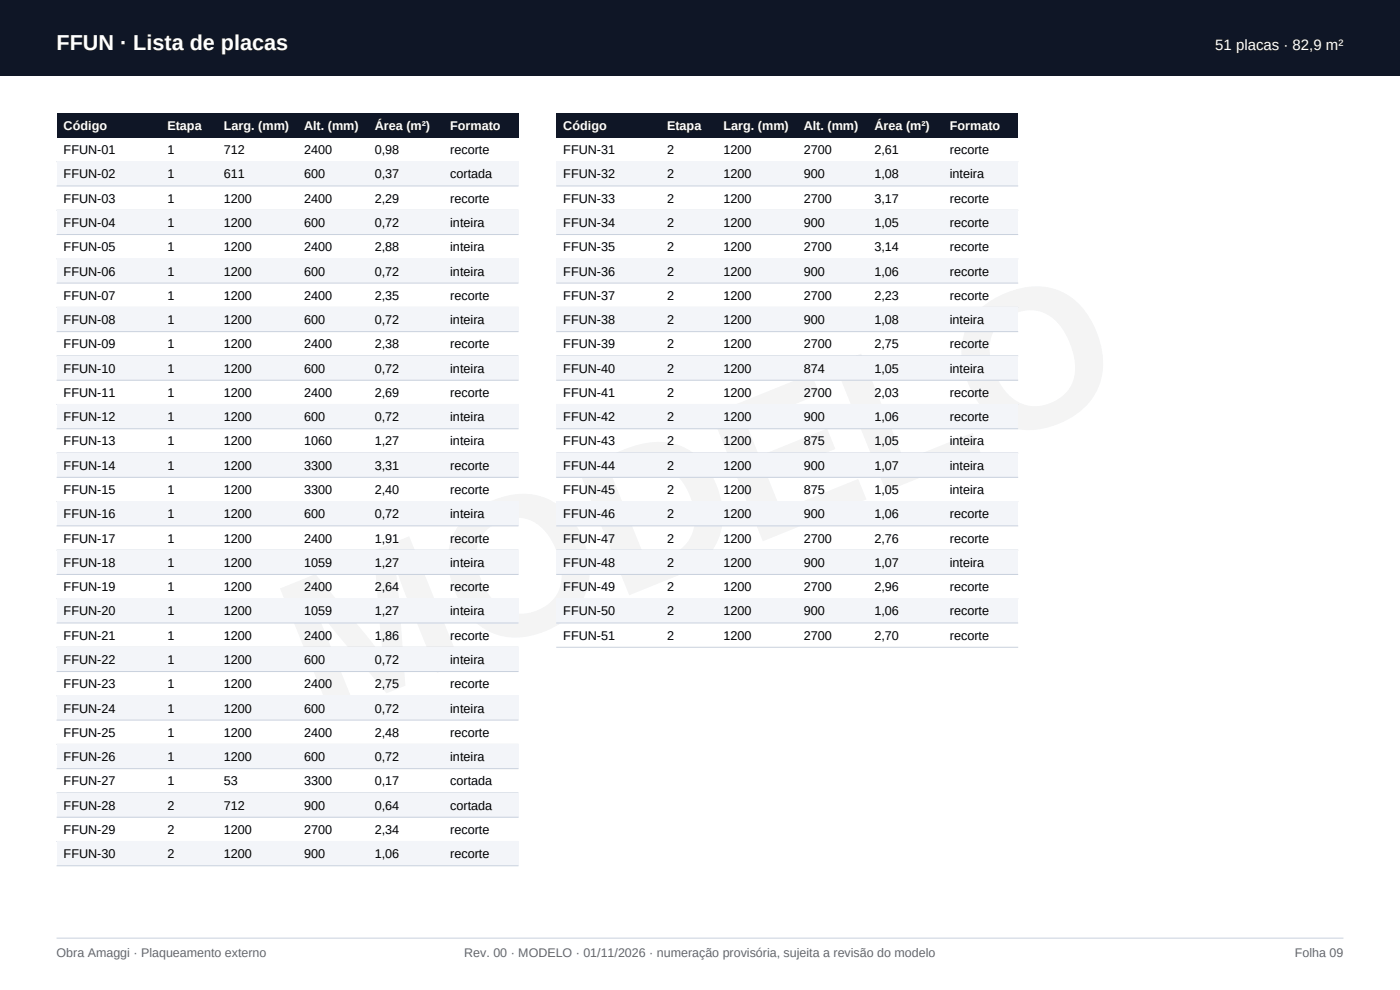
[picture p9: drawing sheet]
<svg xmlns="http://www.w3.org/2000/svg" width="297mm" height="210mm" viewBox="0 0 297 210" stroke-linecap="round" stroke-linejoin="round" font-family="sans-serif">
<defs><g id="words">
<text font-size="4.6" fill="#fff" x="12" y="10.5">FFUN · Lista de placas</text>
<text font-size="3.2" fill="#fff" x="257.8" y="10.5">51 placas · 82,9 m²</text>
<g font-size="2.7" fill="#fff">
<text x="13.5" y="27.5">Código</text>
<text x="35.5" y="27.5">Etapa</text>
<text x="47.5" y="27.5">Larg. (mm)</text>
<text x="64.5" y="27.5">Alt. (mm)</text>
<text x="79.5" y="27.5">Área (m²)</text>
<text x="95.5" y="27.5">Formato</text>
<text x="119.5" y="27.5">Código</text>
<text x="141.5" y="27.5">Etapa</text>
<text x="153.5" y="27.5">Larg. (mm)</text>
<text x="170.5" y="27.5">Alt. (mm)</text>
<text x="185.5" y="27.5">Área (m²)</text>
<text x="201.5" y="27.5">Formato</text>
</g>
<g font-size="2.7">
<text x="13.5" y="32.7">FFUN-01</text>
<text x="35.5" y="32.7">1</text>
<text x="47.5" y="32.7">712</text>
<text x="64.5" y="32.7">2400</text>
<text x="79.5" y="32.7">0,98</text>
<text x="95.5" y="32.7">recorte</text>
<text x="119.5" y="32.7">FFUN-31</text>
<text x="141.5" y="32.7">2</text>
<text x="153.5" y="32.7">1200</text>
<text x="170.5" y="32.7">2700</text>
<text x="185.5" y="32.7">2,61</text>
<text x="201.5" y="32.7">recorte</text>
<text x="13.5" y="37.8">FFUN-02</text>
<text x="35.5" y="37.8">1</text>
<text x="47.5" y="37.8">611</text>
<text x="64.5" y="37.8">600</text>
<text x="79.5" y="37.8">0,37</text>
<text x="95.5" y="37.8">cortada</text>
<text x="119.5" y="37.8">FFUN-32</text>
<text x="141.5" y="37.8">2</text>
<text x="153.5" y="37.8">1200</text>
<text x="170.5" y="37.8">900</text>
<text x="185.5" y="37.8">1,08</text>
<text x="201.5" y="37.8">inteira</text>
<text x="13.5" y="43">FFUN-03</text>
<text x="35.5" y="43">1</text>
<text x="47.5" y="43">1200</text>
<text x="64.5" y="43">2400</text>
<text x="79.5" y="43">2,29</text>
<text x="95.5" y="43">recorte</text>
<text x="119.5" y="43">FFUN-33</text>
<text x="141.5" y="43">2</text>
<text x="153.5" y="43">1200</text>
<text x="170.5" y="43">2700</text>
<text x="185.5" y="43">3,17</text>
<text x="201.5" y="43">recorte</text>
<text x="13.5" y="48.1">FFUN-04</text>
<text x="13.5" y="53.3">FFUN-05</text>
<text x="35.5" y="48.1">1</text>
<text x="35.5" y="53.3">1</text>
<text x="47.5" y="48.1">1200</text>
<text x="47.5" y="53.3">1200</text>
<text x="64.5" y="48.1">600</text>
<text x="64.5" y="53.3">2400</text>
<text x="79.5" y="48.1">0,72</text>
<text x="79.5" y="53.3">2,88</text>
<text x="95.5" y="48.1">inteira</text>
<text x="95.5" y="53.3">inteira</text>
<text x="119.5" y="48.1">FFUN-34</text>
<text x="119.5" y="53.3">FFUN-35</text>
<text x="141.5" y="48.1">2</text>
<text x="141.5" y="53.3">2</text>
<text x="153.5" y="48.1">1200</text>
<text x="153.5" y="53.3">1200</text>
<text x="170.5" y="48.1">900</text>
<text x="170.5" y="53.3">2700</text>
<text x="185.5" y="48.1">1,05</text>
<text x="185.5" y="53.3">3,14</text>
<text x="201.5" y="48.1">recorte</text>
<text x="201.5" y="53.3">recorte</text>
<text x="13.5" y="58.4">FFUN-06</text>
<text x="35.5" y="58.4">1</text>
<text x="47.5" y="58.4">1200</text>
<text x="64.5" y="58.4">600</text>
<text x="79.5" y="58.4">0,72</text>
<text x="95.5" y="58.4">inteira</text>
<text x="119.5" y="58.4">FFUN-36</text>
<text x="141.5" y="58.4">2</text>
<text x="153.5" y="58.4">1200</text>
<text x="170.5" y="58.4">900</text>
<text x="185.5" y="58.4">1,06</text>
<text x="201.5" y="58.4">recorte</text>
<text x="13.5" y="63.6">FFUN-07</text>
<text x="35.5" y="63.6">1</text>
<text x="47.5" y="63.6">1200</text>
<text x="64.5" y="63.6">2400</text>
<text x="79.5" y="63.6">2,35</text>
<text x="95.5" y="63.6">recorte</text>
<text x="119.5" y="63.6">FFUN-37</text>
<text x="141.5" y="63.6">2</text>
<text x="153.5" y="63.6">1200</text>
<text x="170.5" y="63.6">2700</text>
<text x="185.5" y="63.6">2,23</text>
<text x="201.5" y="63.6">recorte</text>
<text x="13.5" y="68.7">FFUN-08</text>
<text x="35.5" y="68.7">1</text>
<text x="47.5" y="68.7">1200</text>
<text x="64.5" y="68.7">600</text>
<text x="79.5" y="68.7">0,72</text>
<text x="95.5" y="68.7">inteira</text>
<text x="119.5" y="68.7">FFUN-38</text>
<text x="141.5" y="68.7">2</text>
<text x="153.5" y="68.7">1200</text>
<text x="170.5" y="68.7">900</text>
<text x="185.5" y="68.7">1,08</text>
<text x="201.5" y="68.7">inteira</text>
<text x="13.5" y="73.9">FFUN-09</text>
<text x="35.5" y="73.9">1</text>
<text x="47.5" y="73.9">1200</text>
<text x="64.5" y="73.9">2400</text>
<text x="79.5" y="73.9">2,38</text>
<text x="95.5" y="73.9">recorte</text>
<text x="119.5" y="73.9">FFUN-39</text>
<text x="141.5" y="73.9">2</text>
<text x="153.5" y="73.9">1200</text>
<text x="170.5" y="73.9">2700</text>
<text x="185.5" y="73.9">2,75</text>
<text x="201.5" y="73.9">recorte</text>
<text x="13.5" y="79">FFUN-10</text>
<text x="35.5" y="79">1</text>
<text x="47.5" y="79">1200</text>
<text x="64.5" y="79">600</text>
<text x="79.5" y="79">0,72</text>
<text x="95.5" y="79">inteira</text>
<text x="119.5" y="79">FFUN-40</text>
<text x="141.5" y="79">2</text>
<text x="153.5" y="79">1200</text>
<text x="170.5" y="79">874</text>
<text x="185.5" y="79">1,05</text>
<text x="201.5" y="79">inteira</text>
<text x="13.5" y="84.2">FFUN-11</text>
<text x="13.5" y="89.3">FFUN-12</text>
<text x="35.5" y="84.2">1</text>
<text x="35.5" y="89.3">1</text>
<text x="47.5" y="84.2">1200</text>
<text x="47.5" y="89.3">1200</text>
<text x="64.5" y="84.2">2400</text>
<text x="64.5" y="89.3">600</text>
<text x="79.5" y="84.2">2,69</text>
<text x="79.5" y="89.3">0,72</text>
<text x="95.5" y="84.2">recorte</text>
<text x="95.5" y="89.3">inteira</text>
<text x="119.5" y="84.2">FFUN-41</text>
<text x="119.5" y="89.3">FFUN-42</text>
<text x="141.5" y="84.2">2</text>
<text x="141.5" y="89.3">2</text>
<text x="153.5" y="84.2">1200</text>
<text x="153.5" y="89.3">1200</text>
<text x="170.5" y="84.2">2700</text>
<text x="170.5" y="89.3">900</text>
<text x="185.5" y="84.2">2,03</text>
<text x="185.5" y="89.3">1,06</text>
<text x="201.5" y="84.2">recorte</text>
<text x="201.5" y="89.3">recorte</text>
<text x="13.5" y="94.5">FFUN-13</text>
<text x="35.5" y="94.5">1</text>
<text x="47.5" y="94.5">1200</text>
<text x="64.5" y="94.5">1060</text>
<text x="79.5" y="94.5">1,27</text>
<text x="95.5" y="94.5">inteira</text>
<text x="119.5" y="94.5">FFUN-43</text>
<text x="141.5" y="94.5">2</text>
<text x="153.5" y="94.5">1200</text>
<text x="170.5" y="94.5">875</text>
<text x="185.5" y="94.5">1,05</text>
<text x="201.5" y="94.5">inteira</text>
<text x="13.5" y="99.7">FFUN-14</text>
<text x="35.5" y="99.7">1</text>
<text x="47.5" y="99.7">1200</text>
<text x="64.5" y="99.7">3300</text>
<text x="79.5" y="99.7">3,31</text>
<text x="95.5" y="99.7">recorte</text>
<text x="119.5" y="99.7">FFUN-44</text>
<text x="141.5" y="99.7">2</text>
<text x="153.5" y="99.7">1200</text>
<text x="170.5" y="99.7">900</text>
<text x="185.5" y="99.7">1,07</text>
<text x="201.5" y="99.7">inteira</text>
<text x="13.5" y="104.8">FFUN-15</text>
<text x="35.5" y="104.8">1</text>
<text x="47.5" y="104.8">1200</text>
<text x="64.5" y="104.8">3300</text>
<text x="79.5" y="104.8">2,40</text>
<text x="95.5" y="104.8">recorte</text>
<text x="119.5" y="104.8">FFUN-45</text>
<text x="141.5" y="104.8">2</text>
<text x="153.5" y="104.8">1200</text>
<text x="170.5" y="104.8">875</text>
<text x="185.5" y="104.8">1,05</text>
<text x="201.5" y="104.8">inteira</text>
<text x="13.5" y="109.9">FFUN-16</text>
<text x="35.5" y="109.9">1</text>
<text x="47.5" y="109.9">1200</text>
<text x="64.5" y="109.9">600</text>
<text x="79.5" y="109.9">0,72</text>
<text x="95.5" y="109.9">inteira</text>
<text x="119.5" y="109.9">FFUN-46</text>
<text x="141.5" y="109.9">2</text>
<text x="153.5" y="109.9">1200</text>
<text x="170.5" y="109.9">900</text>
<text x="185.5" y="109.9">1,06</text>
<text x="201.5" y="109.9">recorte</text>
<text x="13.5" y="115.1">FFUN-17</text>
<text x="35.5" y="115.1">1</text>
<text x="47.5" y="115.1">1200</text>
<text x="64.5" y="115.1">2400</text>
<text x="79.5" y="115.1">1,91</text>
<text x="95.5" y="115.1">recorte</text>
<text x="119.5" y="115.1">FFUN-47</text>
<text x="141.5" y="115.1">2</text>
<text x="153.5" y="115.1">1200</text>
<text x="170.5" y="115.1">2700</text>
<text x="185.5" y="115.1">2,76</text>
<text x="201.5" y="115.1">recorte</text>
<text x="13.5" y="120.3">FFUN-18</text>
<text x="13.5" y="125.4">FFUN-19</text>
<text x="35.5" y="120.3">1</text>
<text x="35.5" y="125.4">1</text>
<text x="47.5" y="120.3">1200</text>
<text x="47.5" y="125.4">1200</text>
<text x="64.5" y="120.3">1059</text>
<text x="64.5" y="125.4">2400</text>
<text x="79.5" y="120.3">1,27</text>
<text x="79.5" y="125.4">2,64</text>
<text x="95.5" y="120.3">inteira</text>
<text x="95.5" y="125.4">recorte</text>
<text x="119.5" y="120.3">FFUN-48</text>
<text x="119.5" y="125.4">FFUN-49</text>
<text x="141.5" y="120.3">2</text>
<text x="141.5" y="125.4">2</text>
<text x="153.5" y="120.3">1200</text>
<text x="153.5" y="125.4">1200</text>
<text x="170.5" y="120.3">900</text>
<text x="170.5" y="125.4">2700</text>
<text x="185.5" y="120.3">1,07</text>
<text x="185.5" y="125.4">2,96</text>
<text x="201.5" y="120.3">inteira</text>
<text x="201.5" y="125.4">recorte</text>
<text x="13.5" y="130.5">FFUN-20</text>
<text x="35.5" y="130.5">1</text>
<text x="47.5" y="130.5">1200</text>
<text x="64.5" y="130.5">1059</text>
<text x="79.5" y="130.5">1,27</text>
<text x="95.5" y="130.5">inteira</text>
<text x="119.5" y="130.5">FFUN-50</text>
<text x="141.5" y="130.5">2</text>
<text x="153.5" y="130.5">1200</text>
<text x="170.5" y="130.5">900</text>
<text x="185.5" y="130.5">1,06</text>
<text x="201.5" y="130.5">recorte</text>
<text x="13.5" y="135.7">FFUN-21</text>
<text x="35.5" y="135.7">1</text>
<text x="47.5" y="135.7">1200</text>
<text x="64.5" y="135.7">2400</text>
<text x="79.5" y="135.7">1,86</text>
<text x="95.5" y="135.7">recorte</text>
<text x="119.5" y="135.7">FFUN-51</text>
<text x="141.5" y="135.7">2</text>
<text x="153.5" y="135.7">1200</text>
<text x="170.5" y="135.7">2700</text>
<text x="185.5" y="135.7">2,70</text>
<text x="201.5" y="135.7">recorte</text>
<text x="13.5" y="140.9">FFUN-22</text>
<text x="35.5" y="140.9">1</text>
<text x="47.5" y="140.9">1200</text>
<text x="64.5" y="140.9">600</text>
<text x="79.5" y="140.9">0,72</text>
<text x="95.5" y="140.9">inteira</text>
<text x="13.5" y="146">FFUN-23</text>
<text x="35.5" y="146">1</text>
<text x="47.5" y="146">1200</text>
<text x="64.5" y="146">2400</text>
<text x="79.5" y="146">2,75</text>
<text x="95.5" y="146">recorte</text>
<text x="13.5" y="151.1">FFUN-24</text>
<text x="35.5" y="151.1">1</text>
<text x="47.5" y="151.1">1200</text>
<text x="64.5" y="151.1">600</text>
<text x="79.5" y="151.1">0,72</text>
<text x="95.5" y="151.1">inteira</text>
<text x="13.5" y="156.3">FFUN-25</text>
<text x="13.5" y="161.5">FFUN-26</text>
<text x="35.5" y="156.3">1</text>
<text x="35.5" y="161.5">1</text>
<text x="47.5" y="156.3">1200</text>
<text x="47.5" y="161.5">1200</text>
<text x="64.5" y="156.3">2400</text>
<text x="64.5" y="161.5">600</text>
<text x="79.5" y="156.3">2,48</text>
<text x="79.5" y="161.5">0,72</text>
<text x="95.5" y="156.3">recorte</text>
<text x="95.5" y="161.5">inteira</text>
<text x="13.5" y="166.6">FFUN-27</text>
<text x="35.5" y="166.6">1</text>
<text x="47.5" y="166.6">53</text>
<text x="64.5" y="166.6">3300</text>
<text x="79.5" y="166.6">0,17</text>
<text x="95.5" y="166.6">cortada</text>
<text x="13.5" y="171.7">FFUN-28</text>
<text x="35.5" y="171.7">2</text>
<text x="47.5" y="171.7">712</text>
<text x="64.5" y="171.7">900</text>
<text x="79.5" y="171.7">0,64</text>
<text x="95.5" y="171.7">cortada</text>
<text x="13.5" y="176.9">FFUN-29</text>
<text x="35.5" y="176.9">2</text>
<text x="47.5" y="176.9">1200</text>
<text x="64.5" y="176.9">2700</text>
<text x="79.5" y="176.9">2,34</text>
<text x="95.5" y="176.9">recorte</text>
<text x="13.5" y="182">FFUN-30</text>
<text x="35.5" y="182">2</text>
<text x="47.5" y="182">1200</text>
<text x="64.5" y="182">900</text>
<text x="79.5" y="182">1,06</text>
<text x="95.5" y="182">recorte</text>
</g>
<g font-size="2.6" fill="#5b6478">
<text x="12" y="203">Obra Amaggi · Plaqueamento externo</text>
<text x="98.5" y="203">Rev. 00 · MODELO · 01/11/2026 · numeração provisória, sujeita a revisão do modelo</text>
<text x="274.7" y="203">Folha 09</text>
</g>
</g></defs>
<path d="M0 0h297v16h-297z" fill-rule="evenodd" fill="#0f1626"/>
<path d="M12 199h273" fill="none" stroke="#c9d1de" stroke-width=".21"/>
<path d="M12 24h98v5.1h-98z" fill-rule="evenodd" fill="#0f1626"/>
<path d="M12 34.3h98" fill="none" stroke="#c9d1de" stroke-width=".21"/>
<path d="M12 34.3h98v5.2h-98z" fill-rule="evenodd" fill="#f3f5f9"/>
<path d="M12 39.5h98M12 44.6h98" fill="none" stroke="#c9d1de" stroke-width=".21"/>
<path d="M12 44.6h98v5.1h-98z" fill-rule="evenodd" fill="#f3f5f9"/>
<path d="M12 49.7h98M12 54.9h98" fill="none" stroke="#c9d1de" stroke-width=".21"/>
<path d="M12 54.9h98v5.1h-98z" fill-rule="evenodd" fill="#f3f5f9"/>
<path d="M12 60h98M12 65.2h98" fill="none" stroke="#c9d1de" stroke-width=".21"/>
<path d="M12 65.2h98v5.1h-98z" fill-rule="evenodd" fill="#f3f5f9"/>
<path d="M12 70.3h98M12 75.5h98" fill="none" stroke="#c9d1de" stroke-width=".21"/>
<path d="M12 75.5h98v5.1h-98z" fill-rule="evenodd" fill="#f3f5f9"/>
<path d="M12 80.6h98M12 85.8h98" fill="none" stroke="#c9d1de" stroke-width=".21"/>
<path d="M12 85.8h98v5.1h-98z" fill-rule="evenodd" fill="#f3f5f9"/>
<path d="M12 90.9h98M12 96.1h98" fill="none" stroke="#c9d1de" stroke-width=".21"/>
<path d="M12 96.1h98v5.1h-98z" fill-rule="evenodd" fill="#f3f5f9"/>
<path d="M12 101.2h98M12 106.4h98" fill="none" stroke="#c9d1de" stroke-width=".21"/>
<path d="M12 106.4h98v5.1h-98z" fill-rule="evenodd" fill="#f3f5f9"/>
<path d="M12 111.5h98M12 116.7h98" fill="none" stroke="#c9d1de" stroke-width=".21"/>
<path d="M12 116.7h98v5.2h-98z" fill-rule="evenodd" fill="#f3f5f9"/>
<path d="M12 121.9h98M12 127h98" fill="none" stroke="#c9d1de" stroke-width=".21"/>
<path d="M12 127h98v5.1h-98z" fill-rule="evenodd" fill="#f3f5f9"/>
<path d="M12 132.1h98M12 137.3h98" fill="none" stroke="#c9d1de" stroke-width=".21"/>
<path d="M12 137.3h98v5.1h-98z" fill-rule="evenodd" fill="#f3f5f9"/>
<path d="M12 142.4h98M12 147.6h98" fill="none" stroke="#c9d1de" stroke-width=".21"/>
<path d="M12 147.6h98v5.1h-98z" fill-rule="evenodd" fill="#f3f5f9"/>
<path d="M12 152.7h98M12 157.9h98" fill="none" stroke="#c9d1de" stroke-width=".21"/>
<path d="M12 157.9h98v5.2h-98z" fill-rule="evenodd" fill="#f3f5f9"/>
<path d="M12 163.1h98M12 168.2h98" fill="none" stroke="#c9d1de" stroke-width=".21"/>
<path d="M12 168.2h98v5.1h-98z" fill-rule="evenodd" fill="#f3f5f9"/>
<path d="M12 173.3h98M12 178.5h98" fill="none" stroke="#c9d1de" stroke-width=".21"/>
<path d="M12 178.5h98v5.1h-98z" fill-rule="evenodd" fill="#f3f5f9"/>
<path d="M12 183.6h98" fill="none" stroke="#c9d1de" stroke-width=".21"/>
<path d="M118 24h98v5.1h-98z" fill-rule="evenodd" fill="#0f1626"/>
<path d="M118 34.3h98" fill="none" stroke="#c9d1de" stroke-width=".21"/>
<path d="M118 34.3h98v5.2h-98z" fill-rule="evenodd" fill="#f3f5f9"/>
<path d="M118 39.5h98M118 44.6h98" fill="none" stroke="#c9d1de" stroke-width=".21"/>
<path d="M118 44.6h98v5.1h-98z" fill-rule="evenodd" fill="#f3f5f9"/>
<path d="M118 49.7h98M118 54.9h98" fill="none" stroke="#c9d1de" stroke-width=".21"/>
<path d="M118 54.9h98v5.1h-98z" fill-rule="evenodd" fill="#f3f5f9"/>
<path d="M118 60h98M118 65.2h98" fill="none" stroke="#c9d1de" stroke-width=".21"/>
<path d="M118 65.2h98v5.1h-98z" fill-rule="evenodd" fill="#f3f5f9"/>
<path d="M118 70.3h98M118 75.5h98" fill="none" stroke="#c9d1de" stroke-width=".21"/>
<path d="M118 75.5h98v5.1h-98z" fill-rule="evenodd" fill="#f3f5f9"/>
<path d="M118 80.6h98M118 85.8h98" fill="none" stroke="#c9d1de" stroke-width=".21"/>
<path d="M118 85.8h98v5.1h-98z" fill-rule="evenodd" fill="#f3f5f9"/>
<path d="M118 90.9h98M118 96.1h98" fill="none" stroke="#c9d1de" stroke-width=".21"/>
<path d="M118 96.1h98v5.1h-98z" fill-rule="evenodd" fill="#f3f5f9"/>
<path d="M118 101.2h98M118 106.4h98" fill="none" stroke="#c9d1de" stroke-width=".21"/>
<path d="M118 106.4h98v5.1h-98z" fill-rule="evenodd" fill="#f3f5f9"/>
<path d="M118 111.5h98M118 116.7h98" fill="none" stroke="#c9d1de" stroke-width=".21"/>
<path d="M118 116.7h98v5.2h-98z" fill-rule="evenodd" fill="#f3f5f9"/>
<path d="M118 121.9h98M118 127h98" fill="none" stroke="#c9d1de" stroke-width=".21"/>
<path d="M118 127h98v5.1h-98z" fill-rule="evenodd" fill="#f3f5f9"/>
<path d="M118 132.1h98M118 137.3h98" fill="none" stroke="#c9d1de" stroke-width=".21"/>
<use href="#words"/>
</svg>
